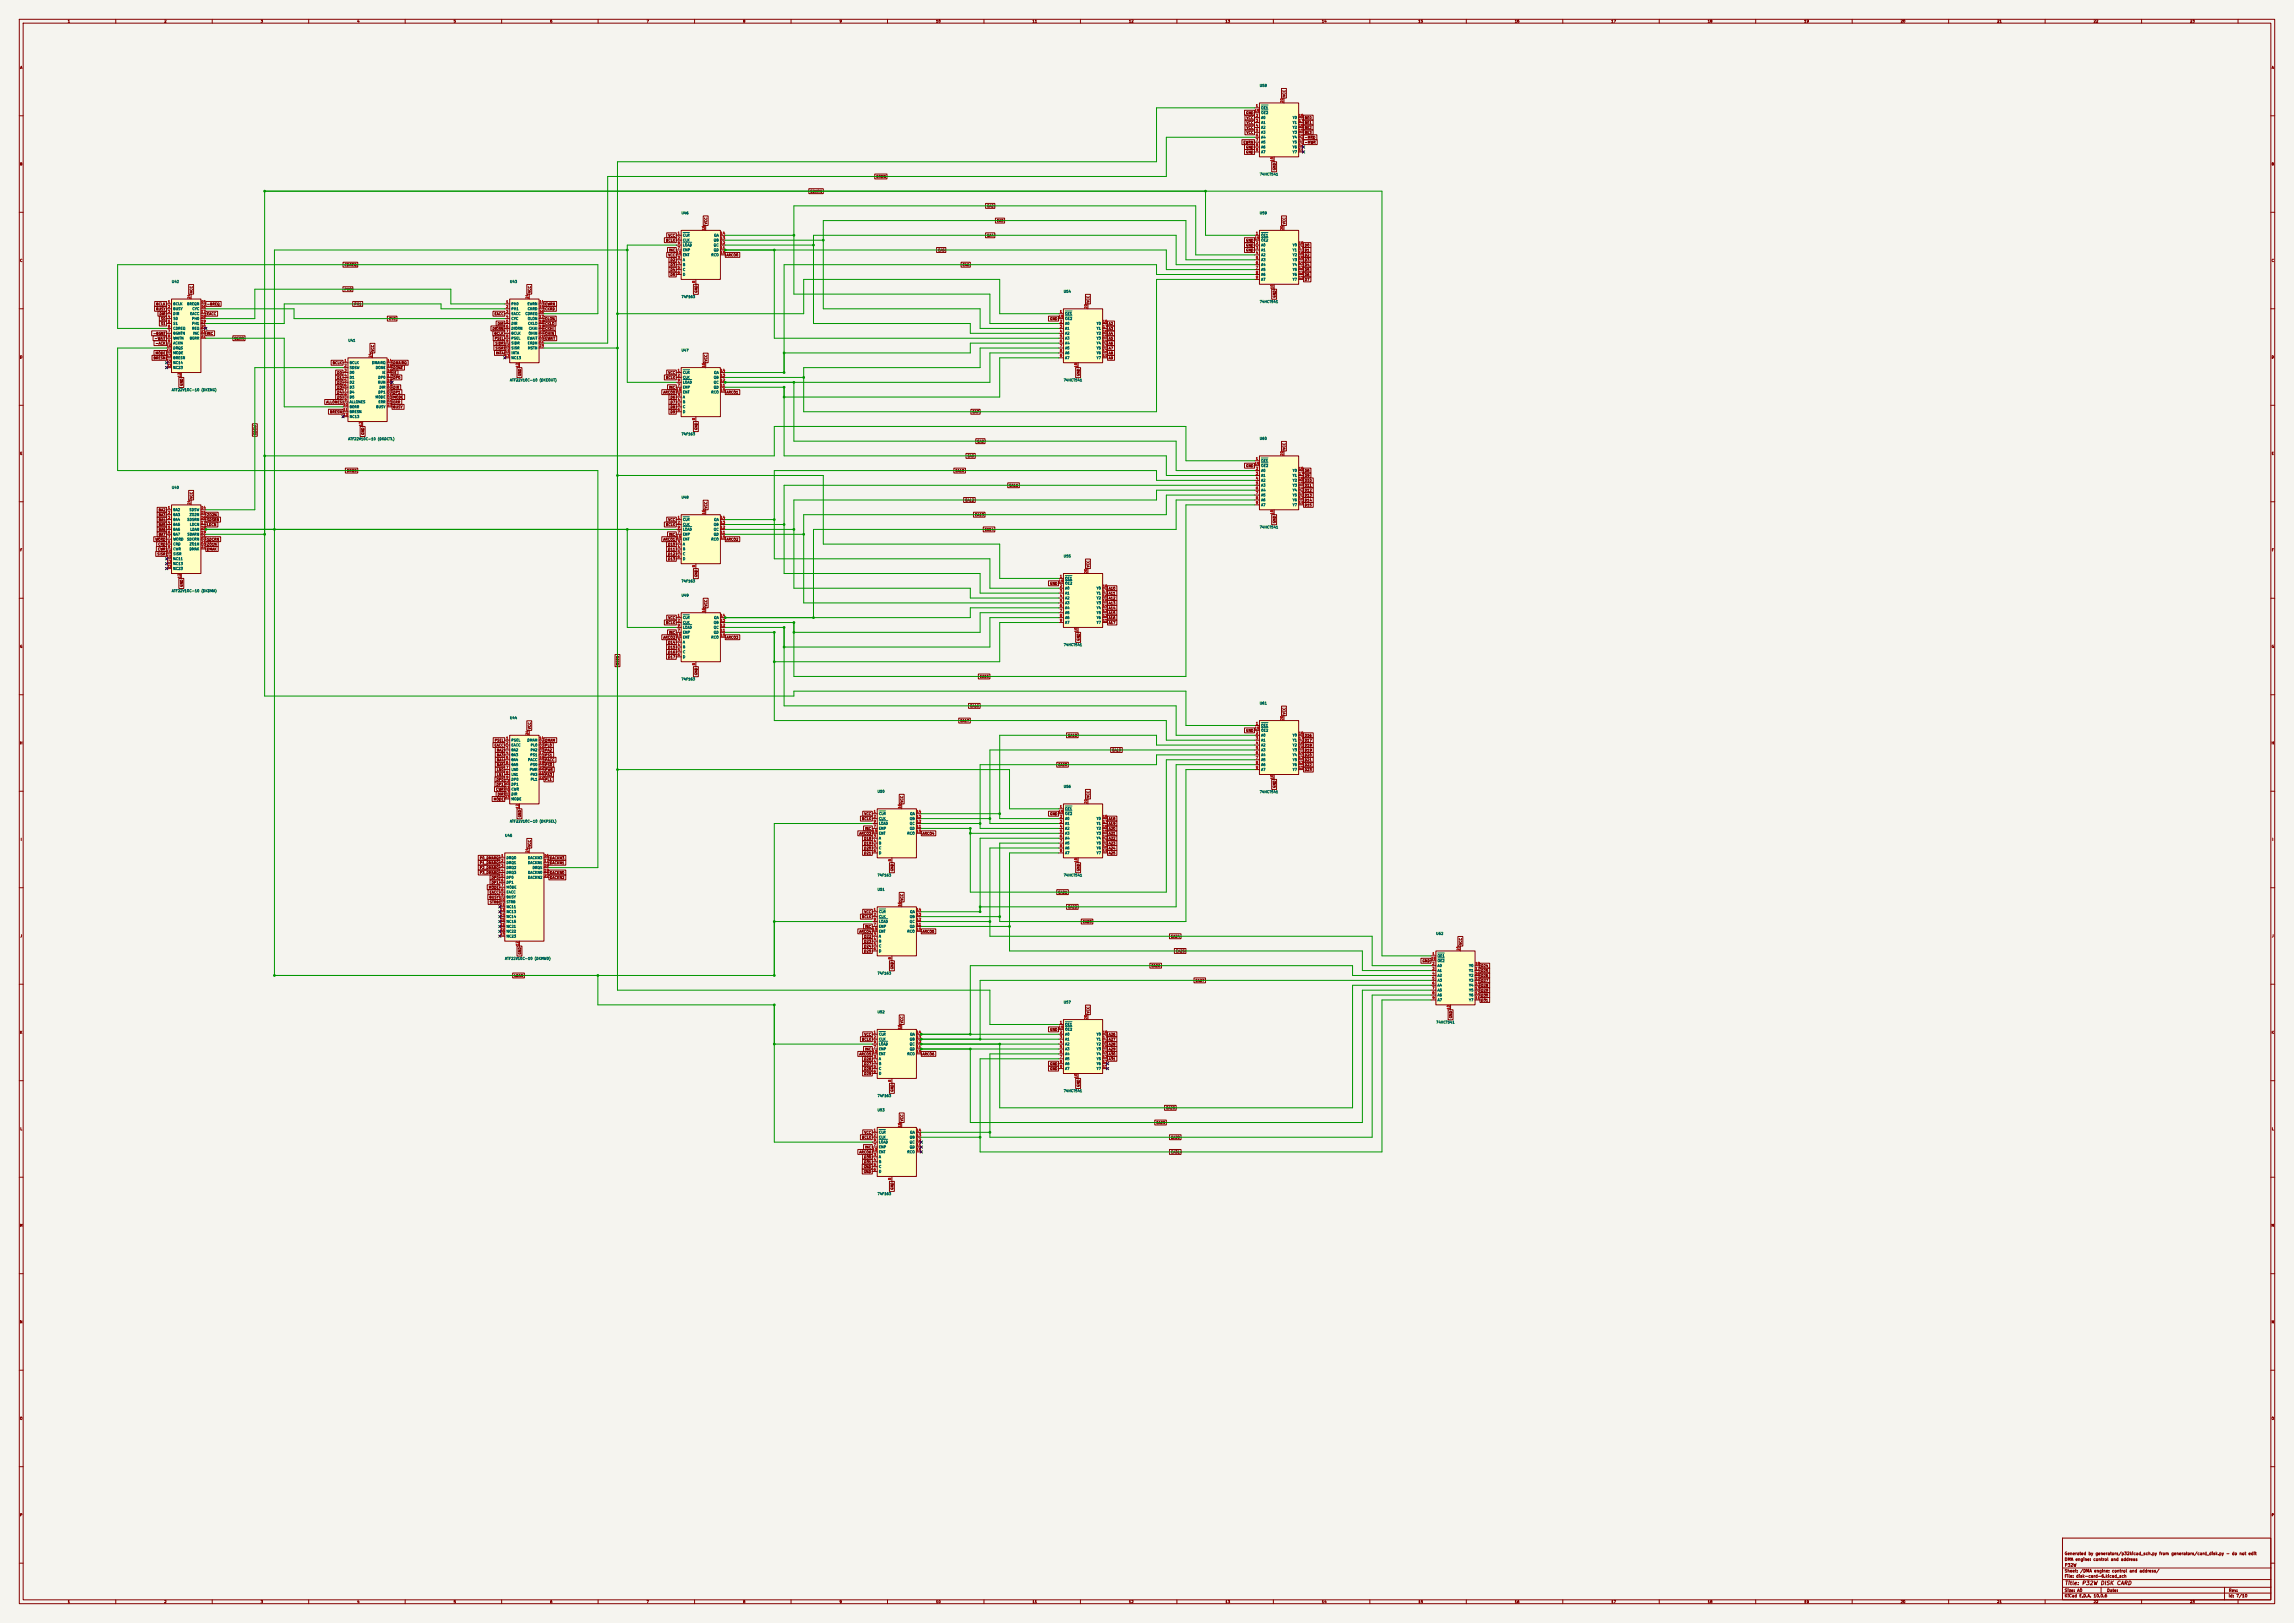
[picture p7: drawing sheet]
<svg xmlns="http://www.w3.org/2000/svg" width="1189mm" height="841mm" viewBox="0 0 1189 841" stroke-linecap="round" stroke-linejoin="round" font-family="sans-serif">
<defs><g id="words">
<text font-size="2" fill="#840000" x="1070" y="822">Title: P32W DISK CARD</text>
<g font-size="1.5" fill="#840000">
<text x="1070" y="809">DMA engine: control and address</text>
<text x="1070" y="806">Generated by generators/p32kicad_sch.py from generators/card_disk.py - do not edit</text>
<text x="1070" y="815">Sheet: /DMA engine: control and address/</text>
<text x="1070" y="812">P32W</text>
<text x="1070" y="818">File: disk-card-6.kicad_sch</text>
<text x="1070" y="825">Size: A0</text>
<text x="1092" y="825">Date:</text>
<text x="1155" y="825">Rev:</text>
<text x="1070" y="828">KiCad E.D.A. 10.0.6</text>
<text x="1155" y="828">Id: 7/10</text>
</g>
<g font-size="1.3" fill="#840000">
<text x="35" y="12">1</text>
<text x="85" y="12">2</text>
<text x="135" y="12">3</text>
<text x="185" y="12">4</text>
<text x="235" y="12">5</text>
<text x="285" y="12">6</text>
<text x="335" y="12">7</text>
<text x="385" y="12">8</text>
<text x="435" y="12">9</text>
<text x="485" y="12">10</text>
<text x="535" y="12">11</text>
<text x="585" y="12">12</text>
<text x="635" y="12">13</text>
<text x="685" y="12">14</text>
<text x="735" y="12">15</text>
<text x="785" y="12">16</text>
<text x="835" y="12">17</text>
<text x="885" y="12">18</text>
<text x="935" y="12">19</text>
<text x="985" y="12">20</text>
<text x="1035" y="12">21</text>
<text x="1085" y="12">22</text>
<text x="1135" y="12">23</text>
<text x="10" y="36">A</text>
<text x="1177" y="36">A</text>
<text x="667" y="50" transform="rotate(-90 667 50)">VCC</text>
<text x="646" y="59">GND</text>
<text x="646" y="65">VCC</text>
<text x="646" y="62">VCC</text>
<text x="676" y="65">BE1</text>
<text x="676" y="62">BE0</text>
<text x="646" y="70">VCC</text>
<text x="646" y="67">VCC</text>
<text x="676" y="70">BE3</text>
<text x="676" y="67">BE2</text>
<text x="644" y="75">EWRN</text>
<text x="646" y="77">GND</text>
<text x="676" y="75">-MWR</text>
<text x="676" y="72">-MRD</text>
<text x="646" y="80">GND</text>
<text x="10" y="86">B</text>
<text x="661" y="88" transform="rotate(-90 661 88)">GND</text>
<text x="1177" y="86">B</text>
<text x="454" y="92">ERDN</text>
<text x="420" y="100">SDARN</text>
<text x="511" y="108">EA2</text>
<text x="367" y="116" transform="rotate(-90 367 116)">VCC</text>
<text x="517" y="115">EA3</text>
<text x="667" y="116" transform="rotate(-90 667 116)">VCC</text>
<text x="345" y="126">BCLK</text>
<text x="346" y="123">VCC</text>
<text x="511" y="123">EA4</text>
<text x="646" y="126">GND</text>
<text x="347" y="131">INC</text>
<text x="486" y="131">EA5</text>
<text x="646" y="131">GND</text>
<text x="646" y="128">GND</text>
<text x="676" y="131">D1</text>
<text x="676" y="128">D0</text>
<text x="10" y="136">C</text>
<text x="346" y="133">VCC</text>
<text x="347" y="136">D2</text>
<text x="376" y="133">ARCO0</text>
<text x="676" y="136">D3</text>
<text x="676" y="133">D2</text>
<text x="1177" y="136">C</text>
<text x="178" y="138">CDREQ</text>
<text x="347" y="143">D5</text>
<text x="347" y="141">D4</text>
<text x="347" y="138">D3</text>
<text x="499" y="138">EA6</text>
<text x="676" y="143">D6</text>
<text x="676" y="141">D5</text>
<text x="676" y="138">D4</text>
<text x="676" y="146">D7</text>
<text x="100" y="152" transform="rotate(-90 100 152)">VCC</text>
<text x="178" y="151">PH0</text>
<text x="275" y="152" transform="rotate(-90 275 152)">VCC</text>
<text x="362" y="152" transform="rotate(-90 362 152)">GND</text>
<text x="661" y="154" transform="rotate(-90 661 154)">GND</text>
<text x="81" y="161">BUSY</text>
<text x="81" y="159">BCLK</text>
<text x="107" y="159">-BREQ</text>
<text x="183" y="159">PH1</text>
<text x="282" y="159">EWRN</text>
<text x="282" y="161">CKRD</text>
<text x="565" y="157" transform="rotate(-90 565 157)">VCC</text>
<text x="83" y="164">DIR</text>
<text x="83" y="166">S0</text>
<text x="107" y="164">EACC</text>
<text x="201" y="166">CYC</text>
<text x="256" y="164">EACC</text>
<text x="282" y="166">OLON</text>
<text x="544" y="166">GND</text>
<text x="79" y="174">-BGNT</text>
<text x="83" y="169">S1</text>
<text x="107" y="174">INC</text>
<text x="255" y="171">DIORN</text>
<text x="256" y="174">BCLK</text>
<text x="258" y="169">DIR</text>
<text x="282" y="174">OHIN</text>
<text x="282" y="169">CKLO</text>
<text x="282" y="171">CKHI</text>
<text x="574" y="174">A4</text>
<text x="574" y="171">A3</text>
<text x="574" y="169">A2</text>
<text x="80" y="176">-WAIT</text>
<text x="80" y="179">-ACK</text>
<text x="121" y="176">BERR</text>
<text x="256" y="176">PSEL</text>
<text x="257" y="179">SIDR</text>
<text x="282" y="176">EWAIT</text>
<text x="574" y="179">A6</text>
<text x="574" y="176">A5</text>
<text x="10" y="186">D</text>
<text x="80" y="184">MODE</text>
<text x="194" y="182" transform="rotate(-90 194 182)">VCC</text>
<text x="257" y="181">SISR</text>
<text x="257" y="184">INTA</text>
<text x="574" y="184">A8</text>
<text x="574" y="181">A7</text>
<text x="1177" y="186">D</text>
<text x="79" y="186">BRESN</text>
<text x="172" y="189">BCLK</text>
<text x="204" y="189">DMAIRQ</text>
<text x="204" y="192">DONE</text>
<text x="367" y="188" transform="rotate(-90 367 188)">VCC</text>
<text x="574" y="186">A9</text>
<text x="175" y="197">D1</text>
<text x="175" y="194">D0</text>
<text x="204" y="194">IE</text>
<text x="204" y="197">DP0</text>
<text x="270" y="195" transform="rotate(-90 270 195)">GND</text>
<text x="345" y="197">BCLK</text>
<text x="346" y="194">VCC</text>
<text x="560" y="195" transform="rotate(-90 560 195)">GND</text>
<text x="95" y="200" transform="rotate(-90 95 200)">GND</text>
<text x="175" y="199">D2</text>
<text x="175" y="202">D3</text>
<text x="204" y="202">DIR</text>
<text x="347" y="202">INC</text>
<text x="169" y="209">ALLONES</text>
<text x="175" y="204">D4</text>
<text x="175" y="207">D5</text>
<text x="204" y="204">DP1</text>
<text x="204" y="207">MODE</text>
<text x="204" y="209">ERR</text>
<text x="344" y="204">ARCO0</text>
<text x="347" y="209">D7</text>
<text x="347" y="207">D6</text>
<text x="376" y="204">ARCO1</text>
<text x="171" y="214">BRESN</text>
<text x="204" y="212">BUSY</text>
<text x="347" y="212">D8</text>
<text x="347" y="214">D9</text>
<text x="504" y="214">EA7</text>
<text x="133" y="226" transform="rotate(-90 133 226)">SDSW</text>
<text x="189" y="226" transform="rotate(-90 189 226)">GND</text>
<text x="362" y="223" transform="rotate(-90 362 223)">GND</text>
<text x="506" y="230">EA8</text>
<text x="667" y="233" transform="rotate(-90 667 233)">VCC</text>
<text x="10" y="236">E</text>
<text x="501" y="237">EA9</text>
<text x="1177" y="236">E</text>
<text x="180" y="245">DRQS</text>
<text x="495" y="245">EA10</text>
<text x="646" y="242">GND</text>
<text x="676" y="245">D8</text>
<text x="676" y="250">D10</text>
<text x="676" y="247">D9</text>
<text x="523" y="253">EA11</text>
<text x="676" y="253">D11</text>
<text x="676" y="255">D12</text>
<text x="676" y="258">D13</text>
<text x="100" y="259" transform="rotate(-90 100 259)">VCC</text>
<text x="367" y="264" transform="rotate(-90 367 264)">VCC</text>
<text x="500" y="260">EA12</text>
<text x="676" y="263">D15</text>
<text x="676" y="260">D14</text>
<text x="82" y="265">BA2</text>
<text x="82" y="268">BA3</text>
<text x="107" y="268">ZO2N</text>
<text x="505" y="268">EA13</text>
<text x="82" y="270">BA4</text>
<text x="82" y="273">BA5</text>
<text x="82" y="275">BA6</text>
<text x="107" y="273">LDCN</text>
<text x="107" y="270">SDSRN</text>
<text x="345" y="273">BCLK</text>
<text x="346" y="270">VCC</text>
<text x="510" y="275">EA14</text>
<text x="661" y="271" transform="rotate(-90 661 271)">GND</text>
<text x="80" y="280">WORD</text>
<text x="82" y="278">BA7</text>
<text x="107" y="280">SDCRN</text>
<text x="344" y="280">ARCO1</text>
<text x="347" y="278">INC</text>
<text x="376" y="280">ARCO2</text>
<text x="10" y="286">F</text>
<text x="82" y="286">CWR</text>
<text x="82" y="283">CRD</text>
<text x="107" y="286">DMAK</text>
<text x="107" y="283">ZO1N</text>
<text x="346" y="283">D10</text>
<text x="346" y="286">D11</text>
<text x="1177" y="286">F</text>
<text x="81" y="288">SISR</text>
<text x="346" y="288">D12</text>
<text x="346" y="291">D13</text>
<text x="362" y="299" transform="rotate(-90 362 299)">GND</text>
<text x="565" y="294" transform="rotate(-90 565 294)">VCC</text>
<text x="95" y="304" transform="rotate(-90 95 304)">GND</text>
<text x="544" y="303">GND</text>
<text x="574" y="306">A10</text>
<text x="574" y="311">A12</text>
<text x="574" y="308">A11</text>
<text x="367" y="315" transform="rotate(-90 367 315)">VCC</text>
<text x="574" y="316">A14</text>
<text x="574" y="313">A13</text>
<text x="345" y="324">BCLK</text>
<text x="346" y="321">VCC</text>
<text x="574" y="321">A16</text>
<text x="574" y="319">A15</text>
<text x="574" y="324">A17</text>
<text x="347" y="329">INC</text>
<text x="10" y="336">G</text>
<text x="344" y="331">ARCO2</text>
<text x="346" y="334">D14</text>
<text x="376" y="331">ARCO3</text>
<text x="560" y="332" transform="rotate(-90 560 332)">GND</text>
<text x="1177" y="336">G</text>
<text x="346" y="339">D16</text>
<text x="346" y="341">D17</text>
<text x="346" y="336">D15</text>
<text x="321" y="345" transform="rotate(-90 321 345)">MSTN</text>
<text x="362" y="350" transform="rotate(-90 362 350)">GND</text>
<text x="508" y="352">EA15</text>
<text x="503" y="367">EA16</text>
<text x="667" y="370" transform="rotate(-90 667 370)">VCC</text>
<text x="498" y="374">EA17</text>
<text x="275" y="378" transform="rotate(-90 275 378)">VCC</text>
<text x="553" y="382">EA18</text>
<text x="646" y="380">GND</text>
<text x="676" y="382">D16</text>
<text x="10" y="386">H</text>
<text x="256" y="387">EACC</text>
<text x="256" y="385">PSEL</text>
<text x="257" y="390">BA2</text>
<text x="282" y="385">DMAM</text>
<text x="282" y="387">PL0</text>
<text x="282" y="390">PA2</text>
<text x="576" y="390">EA19</text>
<text x="676" y="390">D19</text>
<text x="676" y="387">D18</text>
<text x="676" y="385">D17</text>
<text x="1177" y="386">H</text>
<text x="257" y="392">BA3</text>
<text x="257" y="395">BA4</text>
<text x="282" y="392">PS1</text>
<text x="282" y="395">PACC</text>
<text x="676" y="392">D20</text>
<text x="676" y="395">D21</text>
<text x="257" y="397">BA5</text>
<text x="257" y="400">LN0</text>
<text x="282" y="397">PS0</text>
<text x="282" y="400">PWR</text>
<text x="548" y="397">EA20</text>
<text x="676" y="397">D22</text>
<text x="676" y="400">D23</text>
<text x="257" y="405">DP0</text>
<text x="257" y="407">DP1</text>
<text x="257" y="402">LN1</text>
<text x="282" y="402">PA3</text>
<text x="282" y="405">PL1</text>
<text x="257" y="410">CWR</text>
<text x="258" y="413">DIR</text>
<text x="565" y="414" transform="rotate(-90 565 414)">VCC</text>
<text x="661" y="408" transform="rotate(-90 661 408)">GND</text>
<text x="256" y="415">MODE</text>
<text x="468" y="416" transform="rotate(-90 468 416)">VCC</text>
<text x="270" y="424" transform="rotate(-90 270 424)">GND</text>
<text x="447" y="425">BCLK</text>
<text x="448" y="423">VCC</text>
<text x="544" y="423">GND</text>
<text x="574" y="425">A18</text>
<text x="448" y="430">INC</text>
<text x="574" y="428">A19</text>
<text x="574" y="430">A20</text>
<text x="11" y="436">I</text>
<text x="445" y="433">ARCO3</text>
<text x="448" y="435">D18</text>
<text x="448" y="438">D19</text>
<text x="478" y="433">ARCO4</text>
<text x="574" y="433">A21</text>
<text x="574" y="435">A22</text>
<text x="574" y="438">A23</text>
<text x="1178" y="436">I</text>
<text x="275" y="439" transform="rotate(-90 275 439)">VCC</text>
<text x="448" y="440">D20</text>
<text x="448" y="443">D21</text>
<text x="574" y="443">A25</text>
<text x="574" y="440">A24</text>
<text x="249" y="446">P0_DMARQ</text>
<text x="249" y="448">P1_DMARQ</text>
<text x="285" y="446">DACKN3</text>
<text x="285" y="448">DACKN1</text>
<text x="249" y="451">P2_DMARQ</text>
<text x="249" y="453">P3_DMARQ</text>
<text x="255" y="456">DP0</text>
<text x="285" y="453">DACKN0</text>
<text x="285" y="456">DACKN2</text>
<text x="463" y="452" transform="rotate(-90 463 452)">GND</text>
<text x="560" y="452" transform="rotate(-90 560 452)">GND</text>
<text x="253" y="461">MODE</text>
<text x="255" y="458">DP1</text>
<text x="253" y="466">BUSY</text>
<text x="254" y="463">EACC</text>
<text x="468" y="467" transform="rotate(-90 468 467)">VCC</text>
<text x="548" y="463">EA21</text>
<text x="254" y="468">STRB</text>
<text x="448" y="473">VCC</text>
<text x="553" y="471">EA22</text>
<text x="447" y="476">BCLK</text>
<text x="561" y="479">EA23</text>
<text x="10" y="486">J</text>
<text x="445" y="484">ARCO4</text>
<text x="448" y="481">INC</text>
<text x="478" y="484">ARCO5</text>
<text x="1177" y="486">J</text>
<text x="448" y="491">D24</text>
<text x="448" y="486">D22</text>
<text x="448" y="489">D23</text>
<text x="607" y="486">EA24</text>
<text x="758" y="490" transform="rotate(-90 758 490)">VCC</text>
<text x="270" y="495" transform="rotate(-90 270 495)">GND</text>
<text x="448" y="494">D25</text>
<text x="609" y="494">EA25</text>
<text x="463" y="502" transform="rotate(-90 463 502)">GND</text>
<text x="597" y="501">EA26</text>
<text x="737" y="499">GND</text>
<text x="768" y="504">D25</text>
<text x="768" y="501">D24</text>
<text x="266" y="507">LDAN</text>
<text x="619" y="509">EA27</text>
<text x="768" y="509">D27</text>
<text x="768" y="507">D26</text>
<text x="768" y="514">D29</text>
<text x="768" y="512">D28</text>
<text x="768" y="517">D30</text>
<text x="768" y="519">D31</text>
<text x="565" y="525" transform="rotate(-90 565 525)">VCC</text>
<text x="753" y="528" transform="rotate(-90 753 528)">GND</text>
<text x="468" y="530" transform="rotate(-90 468 530)">VCC</text>
<text x="10" y="536">K</text>
<text x="447" y="540">BCLK</text>
<text x="448" y="537">VCC</text>
<text x="544" y="534">GND</text>
<text x="574" y="540">A27</text>
<text x="574" y="537">A26</text>
<text x="1177" y="536">K</text>
<text x="448" y="545">INC</text>
<text x="574" y="545">A29</text>
<text x="574" y="542">A28</text>
<text x="445" y="547">ARCO5</text>
<text x="448" y="550">D26</text>
<text x="478" y="547">ARCO6</text>
<text x="574" y="547">A30</text>
<text x="574" y="550">A31</text>
<text x="448" y="555">D28</text>
<text x="448" y="557">D29</text>
<text x="448" y="552">D27</text>
<text x="544" y="552">GND</text>
<text x="544" y="555">GND</text>
<text x="560" y="563" transform="rotate(-90 560 563)">GND</text>
<text x="463" y="566" transform="rotate(-90 463 566)">GND</text>
<text x="604" y="575">EA28</text>
<text x="468" y="581" transform="rotate(-90 468 581)">VCC</text>
<text x="10" y="586">L</text>
<text x="448" y="588">VCC</text>
<text x="599" y="583">EA29</text>
<text x="1177" y="586">L</text>
<text x="447" y="590">BCLK</text>
<text x="607" y="590">EA30</text>
<text x="445" y="598">ARCO6</text>
<text x="448" y="595">INC</text>
<text x="607" y="598">EA31</text>
<text x="448" y="606">GND</text>
<text x="448" y="600">D30</text>
<text x="448" y="603">D31</text>
<text x="448" y="608">GND</text>
<text x="463" y="617" transform="rotate(-90 463 617)">GND</text>
<text x="10" y="636">M</text>
<text x="1177" y="636">M</text>
<text x="10" y="686">N</text>
<text x="1177" y="686">N</text>
<text x="10" y="736">O</text>
<text x="1177" y="736">O</text>
<text x="10" y="786">P</text>
<text x="1177" y="786">P</text>
<text x="35" y="831">1</text>
<text x="85" y="831">2</text>
<text x="135" y="831">3</text>
<text x="185" y="831">4</text>
<text x="235" y="831">5</text>
<text x="285" y="831">6</text>
<text x="335" y="831">7</text>
<text x="385" y="831">8</text>
<text x="435" y="831">9</text>
<text x="485" y="831">10</text>
<text x="535" y="831">11</text>
<text x="585" y="831">12</text>
<text x="635" y="831">13</text>
<text x="685" y="831">14</text>
<text x="735" y="831">15</text>
<text x="785" y="831">16</text>
<text x="835" y="831">17</text>
<text x="885" y="831">18</text>
<text x="935" y="831">19</text>
<text x="985" y="831">20</text>
<text x="1035" y="831">21</text>
<text x="1085" y="831">22</text>
<text x="1135" y="831">23</text>
</g>
<g font-size="1.3" fill="#006464">
<text x="653" y="45">U58</text>
<text x="654" y="57">OE1</text>
<text x="654" y="59">OE2</text>
<text x="654" y="62">A0</text>
<text x="654" y="64">A1</text>
<text x="670" y="64">Y1</text>
<text x="670" y="62">Y0</text>
<text x="654" y="67">A2</text>
<text x="654" y="70">A3</text>
<text x="670" y="70">Y3</text>
<text x="670" y="67">Y2</text>
<text x="654" y="72">A4</text>
<text x="654" y="75">A5</text>
<text x="654" y="77">A6</text>
<text x="670" y="77">Y6</text>
<text x="670" y="75">Y5</text>
<text x="670" y="72">Y4</text>
<text x="654" y="80">A7</text>
<text x="670" y="80">Y7</text>
<text x="653" y="91">74HCT541</text>
<text x="353" y="111">U46</text>
<text x="653" y="111">U59</text>
<text x="354" y="123">CLR</text>
<text x="354" y="125">CLK</text>
<text x="370" y="125">QB</text>
<text x="370" y="123">QA</text>
<text x="654" y="123">OE1</text>
<text x="654" y="125">OE2</text>
<text x="354" y="131">ENP</text>
<text x="354" y="128">LOAD</text>
<text x="370" y="131">QD</text>
<text x="370" y="128">QC</text>
<text x="654" y="128">A0</text>
<text x="654" y="131">A1</text>
<text x="670" y="131">Y1</text>
<text x="670" y="128">Y0</text>
<text x="354" y="136">A</text>
<text x="354" y="133">ENT</text>
<text x="369" y="133">RCO</text>
<text x="654" y="133">A2</text>
<text x="654" y="136">A3</text>
<text x="670" y="136">Y3</text>
<text x="670" y="133">Y2</text>
<text x="354" y="138">B</text>
<text x="354" y="141">C</text>
<text x="354" y="143">D</text>
<text x="654" y="138">A4</text>
<text x="654" y="141">A5</text>
<text x="654" y="143">A6</text>
<text x="670" y="143">Y6</text>
<text x="670" y="141">Y5</text>
<text x="670" y="138">Y4</text>
<text x="89" y="147">U42</text>
<text x="264" y="147">U43</text>
<text x="654" y="146">A7</text>
<text x="670" y="146">Y7</text>
<text x="353" y="155">74F163</text>
<text x="551" y="152">U54</text>
<text x="90" y="158">BCLK</text>
<text x="90" y="161">BUSY</text>
<text x="97" y="158">BREQN</text>
<text x="100" y="161">CYC</text>
<text x="265" y="158">PH0</text>
<text x="265" y="161">PH1</text>
<text x="273" y="158">EWRN</text>
<text x="273" y="161">CKRD</text>
<text x="653" y="157">74HCT541</text>
<text x="90" y="164">DIR</text>
<text x="90" y="166">S0</text>
<text x="98" y="164">EACC</text>
<text x="99" y="166">PH0</text>
<text x="265" y="164">EACC</text>
<text x="265" y="166">CYC</text>
<text x="272" y="164">CDREQ</text>
<text x="273" y="166">OLON</text>
<text x="552" y="164">OE1</text>
<text x="552" y="166">OE2</text>
<text x="90" y="169">S1</text>
<text x="90" y="171">CDREQ</text>
<text x="90" y="174">BGNTN</text>
<text x="99" y="169">PH1</text>
<text x="99" y="171">REQ</text>
<text x="100" y="174">INC</text>
<text x="265" y="169">DIR</text>
<text x="265" y="171">DIORN</text>
<text x="265" y="174">BCLK</text>
<text x="274" y="169">CKLO</text>
<text x="274" y="174">OHIN</text>
<text x="274" y="171">CKHI</text>
<text x="552" y="169">A0</text>
<text x="552" y="171">A1</text>
<text x="552" y="174">A2</text>
<text x="568" y="174">Y2</text>
<text x="568" y="171">Y1</text>
<text x="568" y="169">Y0</text>
<text x="90" y="176">WAITN</text>
<text x="90" y="179">ACKN</text>
<text x="98" y="176">BERR</text>
<text x="180" y="177">U41</text>
<text x="265" y="176">PSEL</text>
<text x="265" y="179">SIDR</text>
<text x="273" y="176">EWAIT</text>
<text x="273" y="179">ERDN</text>
<text x="552" y="176">A3</text>
<text x="552" y="179">A4</text>
<text x="568" y="179">Y4</text>
<text x="568" y="176">Y3</text>
<text x="90" y="181">DRQS</text>
<text x="90" y="184">MODE</text>
<text x="265" y="181">SISR</text>
<text x="265" y="184">INTA</text>
<text x="273" y="181">MSTN</text>
<text x="353" y="182">U47</text>
<text x="552" y="181">A5</text>
<text x="552" y="184">A6</text>
<text x="568" y="184">Y6</text>
<text x="568" y="181">Y5</text>
<text x="90" y="186">BRESN</text>
<text x="90" y="189">NC14</text>
<text x="90" y="191">NC23</text>
<text x="181" y="189">BCLK</text>
<text x="181" y="191">SDSW</text>
<text x="193" y="189">DMAIRQ</text>
<text x="195" y="191">DONE</text>
<text x="265" y="186">NC13</text>
<text x="552" y="186">A7</text>
<text x="568" y="186">Y7</text>
<text x="181" y="194">D0</text>
<text x="181" y="197">D1</text>
<text x="196" y="197">DP0</text>
<text x="198" y="194">IE</text>
<text x="264" y="198">ATF22V10C-10 (DKEOUT)</text>
<text x="354" y="194">CLR</text>
<text x="354" y="197">CLK</text>
<text x="370" y="197">QB</text>
<text x="370" y="194">QA</text>
<text x="551" y="198">74HCT541</text>
<text x="89" y="203">ATF22V10C-10 (DKENG)</text>
<text x="181" y="199">D2</text>
<text x="181" y="202">D3</text>
<text x="196" y="199">RUN</text>
<text x="197" y="202">DIR</text>
<text x="354" y="202">ENP</text>
<text x="354" y="199">LOAD</text>
<text x="370" y="202">QD</text>
<text x="370" y="199">QC</text>
<text x="181" y="204">D4</text>
<text x="181" y="207">D5</text>
<text x="181" y="209">ALLONES</text>
<text x="194" y="207">MODE</text>
<text x="196" y="204">DP1</text>
<text x="196" y="209">ERR</text>
<text x="354" y="207">A</text>
<text x="354" y="209">B</text>
<text x="354" y="204">ENT</text>
<text x="369" y="204">RCO</text>
<text x="181" y="212">BERR</text>
<text x="181" y="214">BRESN</text>
<text x="195" y="212">BUSY</text>
<text x="354" y="212">C</text>
<text x="354" y="214">D</text>
<text x="181" y="217">NC13</text>
<text x="353" y="226">74F163</text>
<text x="180" y="228">ATF22V10C-10 (DKDCTL)</text>
<text x="653" y="228">U60</text>
<text x="654" y="240">OE1</text>
<text x="654" y="245">A0</text>
<text x="654" y="242">OE2</text>
<text x="670" y="245">Y0</text>
<text x="654" y="247">A1</text>
<text x="654" y="250">A2</text>
<text x="670" y="250">Y2</text>
<text x="670" y="247">Y1</text>
<text x="89" y="254">U40</text>
<text x="654" y="252">A3</text>
<text x="654" y="255">A4</text>
<text x="654" y="258">A5</text>
<text x="670" y="258">Y5</text>
<text x="670" y="255">Y4</text>
<text x="670" y="252">Y3</text>
<text x="353" y="259">U48</text>
<text x="654" y="260">A6</text>
<text x="654" y="263">A7</text>
<text x="670" y="263">Y7</text>
<text x="670" y="260">Y6</text>
<text x="90" y="265">BA2</text>
<text x="90" y="268">BA3</text>
<text x="98" y="265">SDSW</text>
<text x="98" y="268">ZO2N</text>
<text x="90" y="270">BA4</text>
<text x="90" y="273">BA5</text>
<text x="90" y="275">BA6</text>
<text x="97" y="270">SDSRN</text>
<text x="98" y="273">LDCN</text>
<text x="98" y="275">LDAN</text>
<text x="354" y="270">CLR</text>
<text x="354" y="273">CLK</text>
<text x="354" y="275">LOAD</text>
<text x="370" y="275">QC</text>
<text x="370" y="273">QB</text>
<text x="370" y="270">QA</text>
<text x="653" y="274">74HCT541</text>
<text x="90" y="278">BA7</text>
<text x="90" y="280">WORD</text>
<text x="97" y="280">SDCRN</text>
<text x="97" y="278">SDARN</text>
<text x="354" y="278">ENP</text>
<text x="354" y="280">ENT</text>
<text x="369" y="280">RCO</text>
<text x="370" y="278">QD</text>
<text x="90" y="283">CRD</text>
<text x="90" y="285">CWR</text>
<text x="90" y="288">SISR</text>
<text x="98" y="283">ZO1N</text>
<text x="98" y="285">DMAK</text>
<text x="354" y="283">A</text>
<text x="354" y="285">B</text>
<text x="354" y="288">C</text>
<text x="90" y="291">NC11</text>
<text x="90" y="293">NC13</text>
<text x="354" y="291">D</text>
<text x="551" y="289">U55</text>
<text x="90" y="296">NC23</text>
<text x="353" y="302">74F163</text>
<text x="552" y="301">OE1</text>
<text x="552" y="306">A0</text>
<text x="552" y="303">OE2</text>
<text x="568" y="306">Y0</text>
<text x="89" y="307">ATF22V10C-10 (DKDMA)</text>
<text x="353" y="309">U49</text>
<text x="552" y="308">A1</text>
<text x="552" y="311">A2</text>
<text x="568" y="311">Y2</text>
<text x="568" y="308">Y1</text>
<text x="552" y="313">A3</text>
<text x="552" y="316">A4</text>
<text x="568" y="316">Y4</text>
<text x="568" y="313">Y3</text>
<text x="354" y="321">CLR</text>
<text x="354" y="324">CLK</text>
<text x="370" y="324">QB</text>
<text x="370" y="321">QA</text>
<text x="552" y="318">A5</text>
<text x="552" y="321">A6</text>
<text x="552" y="324">A7</text>
<text x="568" y="324">Y7</text>
<text x="568" y="321">Y6</text>
<text x="568" y="318">Y5</text>
<text x="354" y="329">ENP</text>
<text x="354" y="326">LOAD</text>
<text x="370" y="329">QD</text>
<text x="370" y="326">QC</text>
<text x="354" y="334">A</text>
<text x="354" y="331">ENT</text>
<text x="369" y="331">RCO</text>
<text x="551" y="335">74HCT541</text>
<text x="354" y="336">B</text>
<text x="354" y="339">C</text>
<text x="354" y="341">D</text>
<text x="353" y="353">74F163</text>
<text x="653" y="365">U61</text>
<text x="264" y="373">U44</text>
<text x="654" y="377">OE1</text>
<text x="654" y="382">A0</text>
<text x="654" y="379">OE2</text>
<text x="670" y="382">Y0</text>
<text x="265" y="385">PSEL</text>
<text x="265" y="387">EACC</text>
<text x="265" y="390">BA2</text>
<text x="273" y="385">DMAM</text>
<text x="275" y="390">PA2</text>
<text x="275" y="387">PL0</text>
<text x="654" y="385">A1</text>
<text x="654" y="387">A2</text>
<text x="654" y="390">A3</text>
<text x="670" y="390">Y3</text>
<text x="670" y="387">Y2</text>
<text x="670" y="385">Y1</text>
<text x="265" y="392">BA3</text>
<text x="265" y="395">BA4</text>
<text x="274" y="395">PACC</text>
<text x="275" y="392">PS1</text>
<text x="654" y="392">A4</text>
<text x="654" y="395">A5</text>
<text x="670" y="395">Y5</text>
<text x="670" y="392">Y4</text>
<text x="265" y="397">BA5</text>
<text x="265" y="400">LN0</text>
<text x="274" y="400">PWR</text>
<text x="275" y="397">PS0</text>
<text x="654" y="397">A6</text>
<text x="654" y="400">A7</text>
<text x="670" y="400">Y7</text>
<text x="670" y="397">Y6</text>
<text x="265" y="402">LN1</text>
<text x="265" y="405">DP0</text>
<text x="265" y="407">DP1</text>
<text x="275" y="402">PA3</text>
<text x="275" y="405">PL1</text>
<text x="265" y="410">CWR</text>
<text x="265" y="412">DIR</text>
<text x="455" y="411">U50</text>
<text x="551" y="409">U56</text>
<text x="653" y="411">74HCT541</text>
<text x="265" y="415">MODE</text>
<text x="455" y="423">CLR</text>
<text x="455" y="425">CLK</text>
<text x="471" y="425">QB</text>
<text x="472" y="423">QA</text>
<text x="552" y="420">OE1</text>
<text x="552" y="425">A0</text>
<text x="552" y="423">OE2</text>
<text x="568" y="425">Y0</text>
<text x="264" y="427">ATF22V10C-10 (DKPSEL)</text>
<text x="455" y="430">ENP</text>
<text x="455" y="428">LOAD</text>
<text x="471" y="430">QD</text>
<text x="471" y="428">QC</text>
<text x="552" y="428">A1</text>
<text x="552" y="430">A2</text>
<text x="568" y="430">Y2</text>
<text x="568" y="428">Y1</text>
<text x="262" y="434">U45</text>
<text x="455" y="435">A</text>
<text x="455" y="438">B</text>
<text x="455" y="433">ENT</text>
<text x="470" y="433">RCO</text>
<text x="552" y="433">A3</text>
<text x="552" y="435">A4</text>
<text x="552" y="438">A5</text>
<text x="568" y="438">Y5</text>
<text x="568" y="435">Y4</text>
<text x="568" y="433">Y3</text>
<text x="455" y="440">C</text>
<text x="455" y="443">D</text>
<text x="552" y="440">A6</text>
<text x="552" y="443">A7</text>
<text x="568" y="443">Y7</text>
<text x="568" y="440">Y6</text>
<text x="262" y="445">DRQ0</text>
<text x="262" y="448">DRQ1</text>
<text x="274" y="445">DACKN3</text>
<text x="274" y="448">DACKN1</text>
<text x="262" y="451">DRQ2</text>
<text x="262" y="453">DRQ3</text>
<text x="262" y="456">DP0</text>
<text x="274" y="453">DACKN0</text>
<text x="274" y="456">DACKN2</text>
<text x="276" y="451">DRQS</text>
<text x="455" y="454">74F163</text>
<text x="551" y="454">74HCT541</text>
<text x="262" y="458">DP1</text>
<text x="262" y="461">MODE</text>
<text x="455" y="462">U51</text>
<text x="262" y="463">EACC</text>
<text x="262" y="466">BUSY</text>
<text x="262" y="468">STRB</text>
<text x="262" y="471">NC11</text>
<text x="262" y="473">NC13</text>
<text x="455" y="473">CLR</text>
<text x="472" y="473">QA</text>
<text x="262" y="476">NC14</text>
<text x="262" y="478">NC15</text>
<text x="455" y="476">CLK</text>
<text x="455" y="478">LOAD</text>
<text x="471" y="478">QC</text>
<text x="471" y="476">QB</text>
<text x="262" y="481">NC21</text>
<text x="262" y="484">NC22</text>
<text x="455" y="481">ENP</text>
<text x="455" y="484">ENT</text>
<text x="470" y="484">RCO</text>
<text x="471" y="481">QD</text>
<text x="744" y="485">U62</text>
<text x="262" y="486">NC23</text>
<text x="455" y="486">A</text>
<text x="455" y="489">B</text>
<text x="455" y="491">C</text>
<text x="262" y="498">ATF22V10C-10 (DKMWD)</text>
<text x="455" y="494">D</text>
<text x="745" y="496">OE1</text>
<text x="745" y="501">A0</text>
<text x="745" y="504">A1</text>
<text x="745" y="499">OE2</text>
<text x="761" y="504">Y1</text>
<text x="761" y="501">Y0</text>
<text x="455" y="505">74F163</text>
<text x="745" y="506">A2</text>
<text x="745" y="509">A3</text>
<text x="761" y="509">Y3</text>
<text x="761" y="506">Y2</text>
<text x="745" y="512">A4</text>
<text x="745" y="514">A5</text>
<text x="761" y="514">Y5</text>
<text x="761" y="512">Y4</text>
<text x="551" y="520">U57</text>
<text x="745" y="517">A6</text>
<text x="745" y="519">A7</text>
<text x="761" y="519">Y7</text>
<text x="761" y="517">Y6</text>
<text x="455" y="525">U52</text>
<text x="552" y="532">OE1</text>
<text x="744" y="531">74HCT541</text>
<text x="455" y="537">CLR</text>
<text x="455" y="539">CLK</text>
<text x="471" y="539">QB</text>
<text x="472" y="537">QA</text>
<text x="552" y="537">A0</text>
<text x="552" y="539">A1</text>
<text x="552" y="534">OE2</text>
<text x="568" y="539">Y1</text>
<text x="568" y="537">Y0</text>
<text x="455" y="545">ENP</text>
<text x="455" y="542">LOAD</text>
<text x="471" y="545">QD</text>
<text x="471" y="542">QC</text>
<text x="552" y="542">A2</text>
<text x="552" y="545">A3</text>
<text x="568" y="545">Y3</text>
<text x="568" y="542">Y2</text>
<text x="455" y="550">A</text>
<text x="455" y="547">ENT</text>
<text x="470" y="547">RCO</text>
<text x="552" y="547">A4</text>
<text x="552" y="550">A5</text>
<text x="568" y="550">Y5</text>
<text x="568" y="547">Y4</text>
<text x="455" y="552">B</text>
<text x="455" y="555">C</text>
<text x="455" y="557">D</text>
<text x="552" y="552">A6</text>
<text x="552" y="555">A7</text>
<text x="568" y="555">Y7</text>
<text x="568" y="552">Y6</text>
<text x="455" y="569">74F163</text>
<text x="551" y="566">74HCT541</text>
<text x="455" y="576">U53</text>
<text x="455" y="588">CLR</text>
<text x="472" y="588">QA</text>
<text x="455" y="590">CLK</text>
<text x="455" y="593">LOAD</text>
<text x="471" y="593">QC</text>
<text x="471" y="590">QB</text>
<text x="455" y="595">ENP</text>
<text x="455" y="598">ENT</text>
<text x="470" y="598">RCO</text>
<text x="471" y="595">QD</text>
<text x="455" y="600">A</text>
<text x="455" y="603">B</text>
<text x="455" y="605">C</text>
<text x="455" y="608">D</text>
<text x="455" y="620">74F163</text>
</g>
<g font-size="1.3" fill="#a90000">
<text x="665" y="53" transform="rotate(-90 665 53)">20</text>
<text x="650" y="58">19</text>
<text x="651" y="56">1</text>
<text x="651" y="61">2</text>
<text x="651" y="63">3</text>
<text x="651" y="66">4</text>
<text x="673" y="66">16</text>
<text x="673" y="63">17</text>
<text x="673" y="61">18</text>
<text x="651" y="68">5</text>
<text x="651" y="71">6</text>
<text x="673" y="71">14</text>
<text x="673" y="68">15</text>
<text x="651" y="74">7</text>
<text x="651" y="76">8</text>
<text x="673" y="76">12</text>
<text x="673" y="74">13</text>
<text x="651" y="79">9</text>
<text x="660" y="84" transform="rotate(-90 660 84)">10</text>
<text x="673" y="79">11</text>
<text x="366" y="119" transform="rotate(-90 366 119)">16</text>
<text x="665" y="119" transform="rotate(-90 665 119)">20</text>
<text x="351" y="122">1</text>
<text x="351" y="124">2</text>
<text x="373" y="124">13</text>
<text x="373" y="122">14</text>
<text x="650" y="124">19</text>
<text x="651" y="122">1</text>
<text x="350" y="132">10</text>
<text x="351" y="129">7</text>
<text x="351" y="127">9</text>
<text x="373" y="129">11</text>
<text x="373" y="127">12</text>
<text x="373" y="132">15</text>
<text x="651" y="127">2</text>
<text x="651" y="129">3</text>
<text x="651" y="132">4</text>
<text x="673" y="132">16</text>
<text x="673" y="129">17</text>
<text x="673" y="127">18</text>
<text x="351" y="134">3</text>
<text x="351" y="137">4</text>
<text x="651" y="134">5</text>
<text x="651" y="137">6</text>
<text x="673" y="137">14</text>
<text x="673" y="134">15</text>
<text x="351" y="140">5</text>
<text x="351" y="142">6</text>
<text x="651" y="140">7</text>
<text x="651" y="142">8</text>
<text x="673" y="142">12</text>
<text x="673" y="140">13</text>
<text x="361" y="147" transform="rotate(-90 361 147)">8</text>
<text x="651" y="145">9</text>
<text x="660" y="150" transform="rotate(-90 660 150)">10</text>
<text x="673" y="145">11</text>
<text x="99" y="155" transform="rotate(-90 99 155)">24</text>
<text x="274" y="155" transform="rotate(-90 274 155)">24</text>
<text x="87" y="157">1</text>
<text x="87" y="160">2</text>
<text x="104" y="157">15</text>
<text x="104" y="160">16</text>
<text x="262" y="157">1</text>
<text x="262" y="160">2</text>
<text x="279" y="157">14</text>
<text x="279" y="160">15</text>
<text x="564" y="160" transform="rotate(-90 564 160)">20</text>
<text x="87" y="162">3</text>
<text x="87" y="165">4</text>
<text x="87" y="168">5</text>
<text x="104" y="162">17</text>
<text x="104" y="165">18</text>
<text x="104" y="168">19</text>
<text x="262" y="162">3</text>
<text x="262" y="165">4</text>
<text x="262" y="168">5</text>
<text x="279" y="162">16</text>
<text x="279" y="165">17</text>
<text x="279" y="168">18</text>
<text x="549" y="165">19</text>
<text x="549" y="162">1</text>
<text x="549" y="168">2</text>
<text x="571" y="168">18</text>
<text x="87" y="170">6</text>
<text x="87" y="173">7</text>
<text x="104" y="170">20</text>
<text x="104" y="173">21</text>
<text x="262" y="170">6</text>
<text x="262" y="173">7</text>
<text x="279" y="170">19</text>
<text x="279" y="173">20</text>
<text x="549" y="170">3</text>
<text x="549" y="173">4</text>
<text x="571" y="173">16</text>
<text x="571" y="170">17</text>
<text x="87" y="175">8</text>
<text x="87" y="178">9</text>
<text x="104" y="175">22</text>
<text x="262" y="175">8</text>
<text x="262" y="178">9</text>
<text x="279" y="175">21</text>
<text x="279" y="178">22</text>
<text x="549" y="175">5</text>
<text x="549" y="178">6</text>
<text x="571" y="178">14</text>
<text x="571" y="175">15</text>
<text x="86" y="180">10</text>
<text x="86" y="183">11</text>
<text x="86" y="185">13</text>
<text x="193" y="185" transform="rotate(-90 193 185)">24</text>
<text x="262" y="180">10</text>
<text x="262" y="183">11</text>
<text x="262" y="185">13</text>
<text x="279" y="180">23</text>
<text x="549" y="180">7</text>
<text x="549" y="183">8</text>
<text x="549" y="185">9</text>
<text x="571" y="185">11</text>
<text x="571" y="183">12</text>
<text x="571" y="180">13</text>
<text x="86" y="188">14</text>
<text x="86" y="190">23</text>
<text x="178" y="188">1</text>
<text x="178" y="190">2</text>
<text x="201" y="188">14</text>
<text x="201" y="190">15</text>
<text x="269" y="191" transform="rotate(-90 269 191)">12</text>
<text x="366" y="191" transform="rotate(-90 366 191)">16</text>
<text x="559" y="191" transform="rotate(-90 559 191)">10</text>
<text x="94" y="196" transform="rotate(-90 94 196)">12</text>
<text x="178" y="193">3</text>
<text x="178" y="195">4</text>
<text x="178" y="198">5</text>
<text x="201" y="193">16</text>
<text x="201" y="195">17</text>
<text x="201" y="198">18</text>
<text x="351" y="193">1</text>
<text x="351" y="195">2</text>
<text x="351" y="198">9</text>
<text x="373" y="198">12</text>
<text x="373" y="195">13</text>
<text x="373" y="193">14</text>
<text x="178" y="201">6</text>
<text x="178" y="203">7</text>
<text x="201" y="201">19</text>
<text x="201" y="203">20</text>
<text x="350" y="203">10</text>
<text x="351" y="201">7</text>
<text x="373" y="201">11</text>
<text x="373" y="203">15</text>
<text x="178" y="206">8</text>
<text x="178" y="208">9</text>
<text x="201" y="206">21</text>
<text x="201" y="208">22</text>
<text x="351" y="206">3</text>
<text x="351" y="208">4</text>
<text x="178" y="211">10</text>
<text x="178" y="213">11</text>
<text x="178" y="216">13</text>
<text x="201" y="211">23</text>
<text x="351" y="211">5</text>
<text x="351" y="213">6</text>
<text x="188" y="221" transform="rotate(-90 188 221)">12</text>
<text x="361" y="218" transform="rotate(-90 361 218)">8</text>
<text x="651" y="239">1</text>
<text x="665" y="236" transform="rotate(-90 665 236)">20</text>
<text x="650" y="241">19</text>
<text x="651" y="244">2</text>
<text x="673" y="244">18</text>
<text x="651" y="246">3</text>
<text x="651" y="249">4</text>
<text x="651" y="251">5</text>
<text x="673" y="251">15</text>
<text x="673" y="249">16</text>
<text x="673" y="246">17</text>
<text x="651" y="254">6</text>
<text x="651" y="256">7</text>
<text x="673" y="256">13</text>
<text x="673" y="254">14</text>
<text x="99" y="262" transform="rotate(-90 99 262)">24</text>
<text x="651" y="259">8</text>
<text x="651" y="261">9</text>
<text x="673" y="261">11</text>
<text x="673" y="259">12</text>
<text x="87" y="264">1</text>
<text x="87" y="267">2</text>
<text x="87" y="269">3</text>
<text x="104" y="264">14</text>
<text x="104" y="267">15</text>
<text x="104" y="269">16</text>
<text x="351" y="269">1</text>
<text x="366" y="267" transform="rotate(-90 366 267)">16</text>
<text x="373" y="269">14</text>
<text x="660" y="267" transform="rotate(-90 660 267)">10</text>
<text x="87" y="272">4</text>
<text x="87" y="274">5</text>
<text x="104" y="272">17</text>
<text x="104" y="274">18</text>
<text x="351" y="272">2</text>
<text x="351" y="274">9</text>
<text x="373" y="274">12</text>
<text x="373" y="272">13</text>
<text x="87" y="277">6</text>
<text x="87" y="279">7</text>
<text x="87" y="282">8</text>
<text x="104" y="277">19</text>
<text x="104" y="279">20</text>
<text x="104" y="282">21</text>
<text x="350" y="279">10</text>
<text x="351" y="282">3</text>
<text x="351" y="277">7</text>
<text x="373" y="277">11</text>
<text x="373" y="279">15</text>
<text x="86" y="287">10</text>
<text x="87" y="284">9</text>
<text x="104" y="284">22</text>
<text x="351" y="284">4</text>
<text x="351" y="287">5</text>
<text x="86" y="289">11</text>
<text x="86" y="292">13</text>
<text x="351" y="289">6</text>
<text x="86" y="295">23</text>
<text x="94" y="300" transform="rotate(-90 94 300)">12</text>
<text x="361" y="294" transform="rotate(-90 361 294)">8</text>
<text x="549" y="300">1</text>
<text x="564" y="297" transform="rotate(-90 564 297)">20</text>
<text x="549" y="302">19</text>
<text x="549" y="305">2</text>
<text x="571" y="305">18</text>
<text x="549" y="307">3</text>
<text x="549" y="310">4</text>
<text x="571" y="310">16</text>
<text x="571" y="307">17</text>
<text x="366" y="318" transform="rotate(-90 366 318)">16</text>
<text x="549" y="312">5</text>
<text x="549" y="315">6</text>
<text x="549" y="317">7</text>
<text x="571" y="317">13</text>
<text x="571" y="315">14</text>
<text x="571" y="312">15</text>
<text x="351" y="320">1</text>
<text x="351" y="322">2</text>
<text x="373" y="322">13</text>
<text x="373" y="320">14</text>
<text x="549" y="320">8</text>
<text x="549" y="322">9</text>
<text x="571" y="322">11</text>
<text x="571" y="320">12</text>
<text x="351" y="328">7</text>
<text x="351" y="325">9</text>
<text x="373" y="328">11</text>
<text x="373" y="325">12</text>
<text x="559" y="328" transform="rotate(-90 559 328)">10</text>
<text x="350" y="330">10</text>
<text x="351" y="333">3</text>
<text x="351" y="335">4</text>
<text x="373" y="330">15</text>
<text x="351" y="338">5</text>
<text x="351" y="340">6</text>
<text x="361" y="345" transform="rotate(-90 361 345)">8</text>
<text x="651" y="376">1</text>
<text x="665" y="373" transform="rotate(-90 665 373)">20</text>
<text x="262" y="383">1</text>
<text x="274" y="381" transform="rotate(-90 274 381)">24</text>
<text x="279" y="383">14</text>
<text x="650" y="378">19</text>
<text x="651" y="381">2</text>
<text x="651" y="383">3</text>
<text x="673" y="383">17</text>
<text x="673" y="381">18</text>
<text x="262" y="386">2</text>
<text x="262" y="388">3</text>
<text x="279" y="386">15</text>
<text x="279" y="388">16</text>
<text x="651" y="386">4</text>
<text x="651" y="388">5</text>
<text x="673" y="388">15</text>
<text x="673" y="386">16</text>
<text x="262" y="391">4</text>
<text x="262" y="394">5</text>
<text x="279" y="391">17</text>
<text x="279" y="394">18</text>
<text x="651" y="391">6</text>
<text x="651" y="394">7</text>
<text x="673" y="394">13</text>
<text x="673" y="391">14</text>
<text x="262" y="396">6</text>
<text x="262" y="399">7</text>
<text x="262" y="401">8</text>
<text x="279" y="396">19</text>
<text x="279" y="399">20</text>
<text x="279" y="401">21</text>
<text x="651" y="396">8</text>
<text x="651" y="399">9</text>
<text x="673" y="399">11</text>
<text x="673" y="396">12</text>
<text x="262" y="406">10</text>
<text x="262" y="404">9</text>
<text x="279" y="404">22</text>
<text x="660" y="404" transform="rotate(-90 660 404)">10</text>
<text x="262" y="409">11</text>
<text x="262" y="411">13</text>
<text x="262" y="414">23</text>
<text x="269" y="419" transform="rotate(-90 269 419)">12</text>
<text x="467" y="419" transform="rotate(-90 467 419)">16</text>
<text x="549" y="419">1</text>
<text x="564" y="417" transform="rotate(-90 564 417)">20</text>
<text x="453" y="422">1</text>
<text x="453" y="424">2</text>
<text x="475" y="424">13</text>
<text x="475" y="422">14</text>
<text x="549" y="422">19</text>
<text x="549" y="424">2</text>
<text x="571" y="424">18</text>
<text x="452" y="432">10</text>
<text x="453" y="429">7</text>
<text x="453" y="427">9</text>
<text x="475" y="429">11</text>
<text x="475" y="427">12</text>
<text x="475" y="432">15</text>
<text x="549" y="427">3</text>
<text x="549" y="429">4</text>
<text x="549" y="432">5</text>
<text x="571" y="432">15</text>
<text x="571" y="429">16</text>
<text x="571" y="427">17</text>
<text x="453" y="434">3</text>
<text x="453" y="437">4</text>
<text x="549" y="434">6</text>
<text x="549" y="437">7</text>
<text x="571" y="437">13</text>
<text x="571" y="434">14</text>
<text x="274" y="442" transform="rotate(-90 274 442)">24</text>
<text x="453" y="439">5</text>
<text x="453" y="442">6</text>
<text x="549" y="439">8</text>
<text x="549" y="442">9</text>
<text x="571" y="442">11</text>
<text x="571" y="439">12</text>
<text x="260" y="444">1</text>
<text x="260" y="447">2</text>
<text x="260" y="449">3</text>
<text x="282" y="444">16</text>
<text x="282" y="447">17</text>
<text x="282" y="449">18</text>
<text x="462" y="447" transform="rotate(-90 462 447)">8</text>
<text x="559" y="447" transform="rotate(-90 559 447)">10</text>
<text x="260" y="452">4</text>
<text x="260" y="455">5</text>
<text x="282" y="452">19</text>
<text x="282" y="455">20</text>
<text x="260" y="457">6</text>
<text x="260" y="460">7</text>
<text x="259" y="467">10</text>
<text x="260" y="462">8</text>
<text x="260" y="465">9</text>
<text x="259" y="470">11</text>
<text x="259" y="472">13</text>
<text x="453" y="472">1</text>
<text x="467" y="470" transform="rotate(-90 467 470)">16</text>
<text x="475" y="472">14</text>
<text x="259" y="475">14</text>
<text x="259" y="477">15</text>
<text x="259" y="480">21</text>
<text x="453" y="475">2</text>
<text x="453" y="480">7</text>
<text x="453" y="477">9</text>
<text x="475" y="480">11</text>
<text x="475" y="477">12</text>
<text x="475" y="475">13</text>
<text x="259" y="482">22</text>
<text x="259" y="485">23</text>
<text x="452" y="482">10</text>
<text x="453" y="485">3</text>
<text x="475" y="482">15</text>
<text x="269" y="490" transform="rotate(-90 269 490)">12</text>
<text x="453" y="488">4</text>
<text x="453" y="490">5</text>
<text x="453" y="493">6</text>
<text x="462" y="497" transform="rotate(-90 462 497)">8</text>
<text x="742" y="498">19</text>
<text x="742" y="495">1</text>
<text x="757" y="493" transform="rotate(-90 757 493)">20</text>
<text x="742" y="500">2</text>
<text x="742" y="503">3</text>
<text x="764" y="503">17</text>
<text x="764" y="500">18</text>
<text x="742" y="505">4</text>
<text x="742" y="508">5</text>
<text x="764" y="508">15</text>
<text x="764" y="505">16</text>
<text x="742" y="510">6</text>
<text x="742" y="513">7</text>
<text x="742" y="515">8</text>
<text x="764" y="515">12</text>
<text x="764" y="513">13</text>
<text x="764" y="510">14</text>
<text x="742" y="518">9</text>
<text x="764" y="518">11</text>
<text x="752" y="523" transform="rotate(-90 752 523)">10</text>
<text x="467" y="533" transform="rotate(-90 467 533)">16</text>
<text x="549" y="533">19</text>
<text x="549" y="531">1</text>
<text x="564" y="528" transform="rotate(-90 564 528)">20</text>
<text x="453" y="536">1</text>
<text x="453" y="538">2</text>
<text x="475" y="538">13</text>
<text x="475" y="536">14</text>
<text x="549" y="536">2</text>
<text x="549" y="538">3</text>
<text x="571" y="538">17</text>
<text x="571" y="536">18</text>
<text x="452" y="546">10</text>
<text x="453" y="543">7</text>
<text x="453" y="541">9</text>
<text x="475" y="543">11</text>
<text x="475" y="541">12</text>
<text x="475" y="546">15</text>
<text x="549" y="541">4</text>
<text x="549" y="543">5</text>
<text x="549" y="546">6</text>
<text x="571" y="546">14</text>
<text x="571" y="543">15</text>
<text x="571" y="541">16</text>
<text x="453" y="549">3</text>
<text x="453" y="551">4</text>
<text x="549" y="549">7</text>
<text x="549" y="551">8</text>
<text x="571" y="551">12</text>
<text x="571" y="549">13</text>
<text x="453" y="554">5</text>
<text x="453" y="556">6</text>
<text x="549" y="554">9</text>
<text x="571" y="554">11</text>
<text x="462" y="561" transform="rotate(-90 462 561)">8</text>
<text x="559" y="559" transform="rotate(-90 559 559)">10</text>
<text x="453" y="587">1</text>
<text x="467" y="584" transform="rotate(-90 467 584)">16</text>
<text x="475" y="587">14</text>
<text x="453" y="589">2</text>
<text x="453" y="592">9</text>
<text x="475" y="592">12</text>
<text x="475" y="589">13</text>
<text x="452" y="597">10</text>
<text x="453" y="599">3</text>
<text x="453" y="594">7</text>
<text x="475" y="594">11</text>
<text x="475" y="597">15</text>
<text x="453" y="602">4</text>
<text x="453" y="604">5</text>
<text x="453" y="607">6</text>
<text x="462" y="612" transform="rotate(-90 462 612)">8</text>
</g>
</g></defs>
<path d="M0 0h1189v841h-1189z" fill="#f5f4ef" stroke="#f5f4ef" stroke-width=".52"/>
<g fill="none" stroke="#840000" stroke-width=".52">
<path d="M10 10h1169v821h-1169zM12 12h1165v817h-1165zM60 10v2M110 10v2M160 10v2M210 10v2M260 10v2M310 10v2M360 10v2M410 10v2M460 10v2M510 10v2"/>
<path d="M560 10v2M610 10v2M660 10v2M710 10v2M760 10v2M810 10v2M860 10v2M910 10v2M960 10v2M1010 10v2M1060 10v2M1110 10v2"/>
<path d="M1160 10v2M10 60h2M1177 60h2M10 110h2M1177 110h2M10 160h2M1177 160h2M10 210h2M1177 210h2M10 260h2M1177 260h2M10 310h2"/>
<path d="M1177 310h2M10 360h2M1177 360h2M10 410h2M1177 410h2M10 460h2M1177 460h2M10 510h2M1177 510h2M10 560h2M1177 560h2M10 610h2"/>
<path d="M1177 610h2M10 660h2M1177 660h2M10 710h2M1177 710h2M10 760h2M1177 760h2M1069 797h108v32h-108zM10 810h2M1069 818h108M1069 812h108M1177 810h2"/>
<path d="M60 829v2M110 829v2M160 829v2M210 829v2M260 829v2M310 829v2M360 829v2M410 829v2M460 829v2M510 829v2M560 829v2M610 829v2"/>
<path d="M660 829v2M710 829v2M760 829v2M810 829v2M860 829v2M910 829v2M960 829v2M1010 829v2M1060 829v2M1069 825h108M1069 822h108M1089 822v3"/>
<path d="M1110 829v2M1153 822v7M1160 829v2"/>
</g>
<path d="M353 119h20v26h-20z" fill="#ffffc2"/>
<g fill="none" stroke="#840000" stroke-width=".52">
<path d="M353 119h20v26h-20zM366 117v2M351 122h2M351 124h2M351 135h2M351 137h2M351 140h2M351 130h2M351 127h2M351 132h2M373 122h3M373 124h3"/>
<path d="M373 130h3M373 127h3M373 132h3M351 142h2M361 145v2"/>
</g>
<path d="M354 120h3M354 126h5" fill="none" stroke="#006464" stroke-width=".52"/>
<path d="M653 373h20v28h-20z" fill="#ffffc2"/>
<g fill="none" stroke="#840000" stroke-width=".52">
<path d="M650 376h3M650 378h3M653 373h20v28h-20zM665 371v2M650 381h3M650 384h3M650 386h3M650 389h3M650 391h3M650 394h3M650 396h3M650 399h3"/>
<path d="M673 381h3M673 384h3M673 386h3M673 389h3M673 391h3M673 394h3M673 396h3M673 399h3M660 401v3"/>
</g>
<path d="M654 374h3M654 377h3" fill="none" stroke="#006464" stroke-width=".52"/>
<path d="M653 119h20v28h-20z" fill="#ffffc2"/>
<g fill="none" stroke="#840000" stroke-width=".52">
<path d="M653 119h20v28h-20zM665 117v2M650 122h3M650 127h3M650 130h3M650 132h3M650 135h3M650 137h3M650 140h3M650 124h3M673 127h3M673 130h3"/>
<path d="M673 132h3M673 135h3M673 137h3M673 140h3M650 142h3M650 145h3M660 147v3M673 142h3M673 145h3"/>
</g>
<path d="M654 120h3M654 123h3" fill="none" stroke="#006464" stroke-width=".52"/>
<path d="M653 236h20v28h-20z" fill="#ffffc2"/>
<g fill="none" stroke="#840000" stroke-width=".52">
<path d="M650 239h3M653 236h20v28h-20zM665 234v2M650 244h3M650 246h3M650 249h3M650 251h3M650 254h3M650 257h3M650 259h3M650 241h3M673 244h3"/>
<path d="M673 246h3M673 249h3M673 251h3M673 254h3M673 257h3M673 259h3M650 262h3M660 264v3M673 262h3"/>
</g>
<path d="M654 237h3M654 240h3" fill="none" stroke="#006464" stroke-width=".52"/>
<path d="M551 160h20v28h-20z" fill="#ffffc2"/>
<g fill="none" stroke="#840000" stroke-width=".52">
<path d="M564 157v3M549 163h2M549 168h2M549 170h2M549 173h2M549 175h2M549 178h2M549 165h2M551 160h20v28h-20zM571 168h3M571 170h3M571 173h3"/>
<path d="M571 175h3M571 178h3M549 180h2M549 183h2M549 185h2M559 188v2M571 180h3M571 183h3M571 185h3"/>
</g>
<path d="M552 161h4M552 164h4" fill="none" stroke="#006464" stroke-width=".52"/>
<path d="M551 297h20v28h-20z" fill="#ffffc2"/>
<g fill="none" stroke="#840000" stroke-width=".52">
<path d="M549 300h2M551 297h20v28h-20zM564 295v2M549 305h2M549 307h2M549 310h2M549 312h2M549 315h2M549 317h2M549 302h2M571 305h3M571 307h3"/>
<path d="M571 310h3M571 312h3M571 315h3M571 317h3M549 320h2M549 323h2M559 325v3M571 320h3M571 323h3"/>
</g>
<path d="M552 298h4M552 301h4" fill="none" stroke="#006464" stroke-width=".52"/>
<path d="M653 53h20v28h-20z" fill="#ffffc2"/>
<g fill="none" stroke="#840000" stroke-width=".52">
<path d="M650 56h3M650 58h3M653 53h20v28h-20zM665 51v2M650 61h3M650 63h3M650 66h3M650 69h3M650 71h3M650 74h3M650 76h3M650 79h3"/>
<path d="M673 61h3M673 63h3M673 66h3M673 69h3M673 71h3M673 74h3M673 76h3M673 79h3M660 81v3"/>
</g>
<path d="M654 54h3M654 57h3" fill="none" stroke="#006464" stroke-width=".52"/>
<path d="M551 417h20v27h-20z" fill="#ffffc2"/>
<g fill="none" stroke="#840000" stroke-width=".52">
<path d="M549 419h2M551 417h20v27h-20zM564 414v3M549 424h2M549 427h2M549 429h2M549 432h2M549 434h2M549 437h2M549 439h2M549 422h2M571 424h3"/>
<path d="M571 427h3M571 429h3M571 432h3M571 434h3M571 437h3M571 439h3M549 442h2M559 444v3M571 442h3"/>
</g>
<path d="M552 418h4M552 420h4" fill="none" stroke="#006464" stroke-width=".52"/>
<path d="M744 493h21v28h-21z" fill="#ffffc2"/>
<g fill="none" stroke="#840000" stroke-width=".52">
<path d="M742 495h2M742 498h2M744 493h21v28h-21zM757 490v3M742 500h2M742 503h2M742 505h2M742 508h2M742 511h2M742 513h2M742 516h2M742 518h2"/>
<path d="M765 500h2M765 503h2M765 505h2M765 508h2M765 511h2M765 513h2M765 516h2M765 518h2M752 521v2"/>
</g>
<path d="M745 494h4M745 496h4" fill="none" stroke="#006464" stroke-width=".52"/>
<path d="M551 528h20v28h-20z" fill="#ffffc2"/>
<g fill="none" stroke="#840000" stroke-width=".52">
<path d="M549 531h2M549 536h2M549 538h2M549 533h2M551 528h20v28h-20zM564 526v2M571 536h3M571 538h3M549 541h2M549 544h2M549 546h2M549 549h2"/>
<path d="M549 551h2M549 554h2M559 556v3M571 541h3M571 544h3M571 546h3M571 549h3M571 551h3M571 554h3"/>
</g>
<path d="M552 529h4M552 532h4" fill="none" stroke="#006464" stroke-width=".52"/>
<path d="M455 419h20v25h-20z" fill="#ffffc2"/>
<g fill="none" stroke="#840000" stroke-width=".52">
<path d="M455 419h20v25h-20zM467 417v2M452 422h3M452 424h3M452 434h3M452 437h3M452 439h3M452 429h3M452 427h3M452 432h3M475 422h3M475 424h3"/>
<path d="M475 429h3M475 427h3M475 432h3M452 442h3M462 444v3"/>
</g>
<path d="M456 420h3M456 425h4" fill="none" stroke="#006464" stroke-width=".52"/>
<path d="M455 470h20v25h-20z" fill="#ffffc2"/>
<g fill="none" stroke="#840000" stroke-width=".52">
<path d="M452 472h3M452 475h3M452 478h3M455 470h20v25h-20zM467 467v3M475 472h3M475 475h3M475 478h3M452 485h3M452 488h3M452 490h3M452 493h3"/>
<path d="M452 480h3M452 483h3M462 495v3M475 480h3M475 483h3"/>
</g>
<path d="M456 471h3M456 476h4" fill="none" stroke="#006464" stroke-width=".52"/>
<path d="M455 584h20v26h-20z" fill="#ffffc2"/>
<g fill="none" stroke="#840000" stroke-width=".52">
<path d="M452 587h3M452 589h3M452 599h3M452 594h3M452 592h3M452 597h3M455 584h20v26h-20zM467 582v2M475 587h3M475 589h3M475 594h3M475 592h3"/>
<path d="M475 597h3M452 602h3M452 605h3M452 607h3M462 610v2"/>
</g>
<path d="M456 585h3M456 590h4" fill="none" stroke="#006464" stroke-width=".52"/>
<path d="M455 533h20v26h-20z" fill="#ffffc2"/>
<g fill="none" stroke="#840000" stroke-width=".52">
<path d="M452 536h3M452 538h3M455 533h20v26h-20zM467 531v2M475 536h3M475 538h3M452 549h3M452 551h3M452 554h3M452 556h3M452 544h3M452 541h3"/>
<path d="M452 546h3M462 559v2M475 544h3M475 541h3M475 546h3"/>
</g>
<path d="M456 534h3M456 540h4" fill="none" stroke="#006464" stroke-width=".52"/>
<path d="M262 442h20v46h-20z" fill="#ffffc2"/>
<g fill="none" stroke="#840000" stroke-width=".52">
<path d="M274 439v3M259 444h3M259 447h3M259 450h3M259 452h3M259 455h3M259 457h3M259 460h3M262 442h20v46h-20zM282 444h2M282 447h2M282 450h2"/>
<path d="M282 452h2M282 455h2M259 462h3M259 465h3M259 467h3M259 470h3M259 472h3M259 475h3M259 478h3M259 480h3M259 483h3M259 485h3"/>
<path d="M269 488v2"/>
</g>
<path d="M264 381h15v36h-15z" fill="#ffffc2"/>
<g fill="none" stroke="#840000" stroke-width=".52">
<path d="M274 378v3M262 384h2M262 386h2M262 389h2M262 391h2M262 394h2M262 396h2M262 399h2M264 381h15v36h-15zM279 384h3M279 386h3M279 389h3"/>
<path d="M279 391h3M279 394h3M279 396h3M279 399h3M262 401h2M262 404h2M262 406h2M262 409h2M262 411h2M262 414h2M269 417v2M279 401h3"/>
<path d="M279 404h3"/>
</g>
<path d="M180 185h21v33h-21z" fill="#ffffc2"/>
<g fill="none" stroke="#840000" stroke-width=".52">
<path d="M178 188h2M178 190h2M178 193h2M178 196h2M178 198h2M180 185h21v33h-21zM193 183v2M201 188h2M201 190h2M201 193h2M201 196h2M201 198h2"/>
<path d="M178 201h2M178 203h2M178 206h2M178 208h2M178 211h2M178 213h2M178 216h2M188 218v3M201 201h2M201 203h2M201 206h2M201 208h2"/>
<path d="M201 211h2"/>
</g>
<path d="M89 155h15v38h-15z" fill="#ffffc2"/>
<g fill="none" stroke="#840000" stroke-width=".52">
<path d="M86 157h3M89 155h15v38h-15zM99 152v3M104 157h3M86 160h3M86 163h3M86 165h3M86 168h3M86 170h3M86 173h3M86 175h3M86 178h3"/>
<path d="M104 160h3M104 163h3M104 165h3M104 168h3M104 170h3M104 173h3M104 175h3M86 180h3M86 183h3M86 185h3M86 188h3M86 190h3"/>
<path d="M94 193v3"/>
</g>
<path d="M264 155h15v33h-15z" fill="#ffffc2"/>
<g fill="none" stroke="#840000" stroke-width=".52">
<path d="M262 157h2M264 155h15v33h-15zM274 152v3M279 157h3M262 160h2M262 163h2M262 165h2M262 168h2M262 170h2M262 173h2M262 175h2M262 178h2"/>
<path d="M279 160h3M279 163h3M279 165h3M279 168h3M279 170h3M279 173h3M279 175h3M279 178h3M262 180h2M262 183h2M262 185h2M269 188v2"/>
<path d="M279 180h3"/>
</g>
<path d="M89 262h15v35h-15z" fill="#ffffc2"/>
<g fill="none" stroke="#840000" stroke-width=".52">
<path d="M99 259v3M86 264h3M86 267h3M86 269h3M86 272h3M86 274h3M86 277h3M86 279h3M89 262h15v35h-15zM104 264h3M104 267h3M104 269h3"/>
<path d="M104 272h3M104 274h3M104 277h3M104 279h3M86 282h3M86 284h3M86 287h3M86 290h3M86 292h3M86 295h3M94 297v3M104 282h3"/>
<path d="M104 284h3"/>
</g>
<path d="M353 317h20v26h-20z" fill="#ffffc2"/>
<g fill="none" stroke="#840000" stroke-width=".52">
<path d="M353 317h20v26h-20zM366 315v2M351 320h2M351 323h2M351 333h2M351 335h2M351 338h2M351 328h2M351 325h2M351 330h2M373 320h3M373 323h3"/>
<path d="M373 328h3M373 325h3M373 330h3M351 340h2M361 343v2"/>
</g>
<path d="M354 319h3M354 324h5" fill="none" stroke="#006464" stroke-width=".52"/>
<path d="M353 190h20v26h-20z" fill="#ffffc2"/>
<g fill="none" stroke="#840000" stroke-width=".52">
<path d="M351 193h2M351 196h2M351 198h2M353 190h20v26h-20zM366 188v2M373 193h3M373 196h3M373 198h3M351 206h2M351 208h2M351 211h2M351 213h2"/>
<path d="M351 201h2M351 203h2M361 216v2M373 201h3M373 203h3"/>
</g>
<path d="M354 192h3M354 197h5" fill="none" stroke="#006464" stroke-width=".52"/>
<path d="M353 267h20v25h-20z" fill="#ffffc2"/>
<g fill="none" stroke="#840000" stroke-width=".52">
<path d="M645 57h5v3h-5zM645 60h5v2h-5zM664 46h3v5h-3zM676 60h5v2h-5zM644 72h6v3h-6zM645 75h5v2h-5zM645 77h5v3h-5zM645 67h5v3h-5zM645 65h5v2h-5zM645 62h5v3h-5zM676 72h7v3h-7zM676 70h7v2h-7z"/>
<path d="M676 67h5v3h-5zM676 65h5v2h-5zM676 62h5v3h-5zM419 98h8v2h-8zM453 90h7v3h-7zM659 84h3v5h-3zM364 112h3v5h-3zM511 105h5v3h-5zM516 113h5v3h-5zM664 112h3v5h-3zM178 136h7v2h-7zM344 123h7v3h-7z"/>
<path d="M346 131h5v2h-5zM346 121h5v2h-5zM346 128h5v3h-5zM347 133h4v3h-4zM347 138h4v3h-4zM347 136h4v2h-4zM376 131h7v2h-7zM485 128h5v3h-5zM498 136h5v2h-5zM511 121h5v2h-5zM645 128h5v3h-5zM645 126h5v2h-5z"/>
<path d="M645 123h5v3h-5zM676 138h3v3h-3zM676 136h3v2h-3zM676 133h3v3h-3zM676 131h3v2h-3zM676 128h3v3h-3zM676 126h3v2h-3zM80 159h6v2h-6zM80 156h6v3h-6zM98 147h2v5h-2zM107 156h8v3h-8zM178 149h5v2h-5z"/>
<path d="M183 156h5v3h-5zM273 147h3v5h-3zM282 156h6v3h-6zM282 159h6v2h-6zM347 141h4v3h-4zM359 147h3v6h-3zM563 153h2v4h-2zM659 150h3v5h-3zM676 144h3v2h-3zM676 141h3v3h-3zM79 171h7v3h-7zM79 174h7v3h-7z"/>
<path d="M80 177h6v2h-6zM82 161h4v3h-4zM83 164h3v2h-3zM83 166h3v3h-3zM107 171h4v3h-4zM107 161h6v3h-6zM121 174h6v3h-6zM192 178h2v5h-2zM201 164h5v2h-5zM254 169h8v2h-8zM255 171h7v3h-7zM256 161h6v3h-6z"/>
<path d="M256 174h6v3h-6zM256 177h6v2h-6zM256 179h6v3h-6zM257 166h5v3h-5zM282 171h6v3h-6zM282 174h7v3h-7zM282 164h6v2h-6zM282 166h6v3h-6zM282 169h6v2h-6zM543 164h6v2h-6zM574 179h4v3h-4zM574 177h4v2h-4z"/>
<path d="M574 174h4v3h-4zM574 171h4v3h-4zM574 169h4v2h-4zM574 166h4v3h-4zM79 184h7v3h-7zM80 182h6v2h-6zM93 196h2v5h-2zM172 187h6v2h-6zM174 194h4v3h-4zM174 197h4v2h-4zM174 199h4v3h-4zM174 192h4v2h-4z"/>
<path d="M203 187h9v2h-9zM203 189h7v3h-7zM203 192h3v2h-3zM203 194h5v3h-5zM203 199h5v3h-5zM256 182h6v2h-6zM268 190h3v6h-3zM344 194h7v3h-7zM346 192h5v2h-5zM346 199h5v3h-5zM364 183h3v5h-3zM558 190h2v6h-2z"/>
<path d="M574 182h4v2h-4zM574 184h4v3h-4zM131 220h2v6h-2zM168 207h10v3h-10zM170 212h8v3h-8zM174 202h4v2h-4zM174 204h4v3h-4zM203 202h5v2h-5zM203 204h7v3h-7zM203 207h5v3h-5zM203 210h6v2h-6zM343 202h8v2h-8z"/>
<path d="M347 207h4v3h-4zM347 210h4v2h-4zM347 204h4v3h-4zM347 212h4v3h-4zM359 218h3v6h-3zM376 202h7v2h-7zM503 212h5v3h-5zM187 221h2v5h-2zM501 235h4v2h-4zM506 227h5v3h-5zM664 229h3v5h-3zM98 254h2v5h-2z"/>
<path d="M179 243h6v2h-6zM364 259h3v5h-3zM494 243h6v2h-6zM499 258h6v2h-6zM522 250h6v3h-6zM645 240h5v3h-5zM676 250h5v3h-5zM676 248h5v2h-5zM676 253h5v2h-5zM676 255h5v3h-5zM676 258h5v2h-5zM676 245h3v3h-3z"/>
<path d="M676 243h3v2h-3zM80 278h6v3h-6zM81 268h5v3h-5zM81 271h5v2h-5zM81 273h5v3h-5zM81 276h5v2h-5zM81 263h5v2h-5zM81 265h5v3h-5zM107 278h7v3h-7zM107 271h6v2h-6zM107 268h7v3h-7zM107 265h6v3h-6z"/>
<path d="M343 278h8v3h-8zM344 271h7v2h-7zM346 268h5v3h-5zM346 276h5v2h-5zM351 269h2M351 272h2M351 277h2M351 274h2M351 279h2M353 267h20v25h-20zM366 264v3M373 269h3"/>
<path d="M373 272h3M373 277h3M373 274h3M373 279h3M376 278h7v3h-7zM505 265h6v3h-6zM510 273h6v3h-6zM659 267h3v5h-3zM676 260h5v3h-5zM81 286h5v2h-5zM81 283h5v3h-5zM81 281h5v2h-5z"/>
<path d="M93 300h2v5h-2zM107 283h6v3h-6zM107 281h6v2h-6zM345 286h6v2h-6zM345 288h6v3h-6zM345 281h6v2h-6zM345 283h6v3h-6zM351 282h2M351 284h2M351 287h2M351 290h2M359 295h3v5h-3z"/>
<path d="M361 292v3M563 290h2v5h-2zM346 319h5v2h-5zM364 310h3v5h-3zM543 301h6v3h-6zM574 319h5v2h-5zM574 316h5v3h-5zM574 314h5v2h-5zM574 311h5v3h-5zM574 309h5v2h-5zM574 306h5v3h-5zM574 304h5v2h-5z"/>
<path d="M319 339h2v6h-2zM343 329h8v2h-8zM344 321h7v3h-7zM345 337h6v2h-6zM345 339h6v3h-6zM345 331h6v3h-6zM345 334h6v3h-6zM346 326h5v3h-5zM376 329h7v2h-7zM558 328h2v5h-2zM574 321h5v3h-5zM359 345h3v6h-3z"/>
<path d="M507 349h6v3h-6zM273 373h3v5h-3zM497 372h6v3h-6zM502 364h6v3h-6zM553 380h6v2h-6zM645 377h5v3h-5zM664 366h3v5h-3zM676 380h5v2h-5zM256 385h6v2h-6zM256 382h6v3h-6zM257 387h5v3h-5zM257 390h5v2h-5z"/>
<path d="M257 392h5v3h-5zM257 395h5v3h-5zM257 398h5v2h-5zM282 382h7v3h-7zM282 385h5v2h-5zM282 387h5v3h-5zM282 390h5v2h-5zM282 392h6v3h-6zM282 395h5v3h-5zM282 398h5v2h-5zM548 395h6v3h-6zM576 387h6v3h-6z"/>
<path d="M676 395h5v3h-5zM676 387h5v3h-5zM676 385h5v2h-5zM676 398h5v2h-5zM676 382h5v3h-5zM676 390h5v2h-5zM676 392h5v3h-5zM255 413h7v2h-7zM256 408h6v2h-6zM257 403h5v2h-5zM257 405h5v3h-5zM257 400h5v3h-5z"/>
<path d="M257 410h5v3h-5zM268 419h3v5h-3zM282 400h5v3h-5zM282 403h5v2h-5zM466 412h3v5h-3zM563 409h2v5h-2zM659 404h3v5h-3zM273 434h3v5h-3zM445 431h7v2h-7zM446 423h6v2h-6zM447 438h5v3h-5zM447 433h5v3h-5z"/>
<path d="M447 436h5v2h-5zM447 420h5v3h-5zM448 428h4v3h-4zM478 431h7v2h-7zM543 420h6v3h-6zM574 423h5v2h-5zM574 425h5v3h-5zM574 428h5v3h-5zM574 431h5v2h-5zM574 433h5v3h-5zM574 436h5v2h-5zM574 438h5v3h-5z"/>
<path d="M248 443h11v3h-11zM248 446h11v2h-11zM248 448h11v3h-11zM248 451h11v2h-11zM253 458h6v3h-6zM254 453h5v3h-5zM254 456h5v2h-5zM284 443h9v3h-9zM284 446h9v2h-9zM284 451h9v2h-9zM284 453h9v3h-9zM447 441h5v2h-5z"/>
<path d="M461 447h3v5h-3zM558 447h2v5h-2zM574 441h5v2h-5zM253 464h6v2h-6zM253 461h6v3h-6zM253 466h6v3h-6zM446 474h6v2h-6zM447 471h5v3h-5zM448 479h4v2h-4zM466 462h3v5h-3zM548 461h6v3h-6zM553 469h6v2h-6z"/>
<path d="M560 476h6v3h-6zM268 490h3v5h-3zM445 481h7v3h-7zM447 489h5v2h-5zM447 491h5v3h-5zM447 484h5v2h-5zM447 486h5v3h-5zM461 498h3v5h-3zM478 481h7v3h-7zM596 499h6v3h-6zM606 484h6v2h-6zM609 491h6v3h-6z"/>
<path d="M736 497h6v2h-6zM756 485h2v5h-2zM767 499h5v3h-5zM266 504h6v3h-6zM619 507h6v2h-6zM767 514h5v3h-5zM767 512h5v2h-5zM767 509h5v3h-5zM767 507h5v2h-5zM767 504h5v3h-5zM767 517h5v2h-5zM767 502h5v2h-5z"/>
<path d="M446 537h6v3h-6zM447 535h5v2h-5zM466 526h3v5h-3zM543 532h6v3h-6zM563 521h2v5h-2zM574 540h5v2h-5zM574 537h5v3h-5zM574 535h5v2h-5zM751 523h2v5h-2zM445 545h7v2h-7zM447 552h5v3h-5zM447 555h5v3h-5z"/>
<path d="M447 547h5v3h-5zM447 550h5v2h-5zM448 542h4v3h-4zM478 545h7v2h-7zM543 550h6v2h-6zM543 552h6v3h-6zM558 559h2v5h-2zM574 545h5v2h-5zM574 542h5v3h-5zM574 547h5v3h-5zM461 561h3v6h-3zM466 577h3v5h-3z"/>
<path d="M604 573h6v2h-6zM445 596h7v2h-7zM446 588h6v3h-6zM447 598h5v3h-5zM447 585h5v3h-5zM448 593h4v3h-4zM599 580h6v3h-6zM606 596h6v2h-6zM606 588h6v3h-6zM447 603h5v3h-5zM447 606h5v2h-5zM447 601h5v2h-5z"/>
<path d="M461 612h3v5h-3z"/>
</g>
<path d="M354 268h3M354 273h5" fill="none" stroke="#006464" stroke-width=".52"/>
<g fill="none" stroke="#009600" stroke-width=".52">
<path d="M650 56h-51v28h-279v429h193v18h36M650 71h-45v20h-290v87h-33M625 99v23h25M325 130h-183v375h259v-78h51M351 127h-26v71h26M376 130h229v10h45M376 127h46M376 122h35M376 124h51M401 130v45h148M650 137h-40v-15h-188v46h81v5h46M650 135h-35v-21h-188v46h81v10h41"/>
<path d="M650 132h-30v-25h-209v45h102v16h36M262 157h-28v-7h-102v15h-25M650 145h-51v68h-182v-23h91v-10h41M650 142h-51v-5h-193v56h-30M107 175h40v36h31M107 160h45v5h110M262 160h-33v-3h-82v11h-40M282 163h28v-26h-249v33h25M320 163h97v-18h101v18h31M549 178h-46v5h-97M86 180h-25v64h249v206h-26M178 190h-46v74h-25"/>
<path d="M282 180h38M376 196h41M411 198v31h199v15h40M549 183h-36v15h-137M549 185h-31v21h-112M376 201h30v35h199v10h45M137 236h264v-15h214v18h35M320 246h107v36h91v18h31M650 259h-40v15h-188v46M650 254h-51v5h-188v46h92v5h46M650 251h-244v46h102v10h41M650 249h-51v-5h-198v46h112v15h36"/>
<path d="M650 257h-45v10h-188v45h132M107 277h30M107 274h244M325 274v51h26M376 277h41M376 274h35M376 269h25M376 272h30M650 262h-35v89h-204v-28h-35M549 315h-46v5h-127M549 317h-41v11h-97M376 328h25v45h204v11h45"/>
<path d="M376 325h30v41h204v15h40M549 320h-36v15h-107M549 323h-31v20h-117M650 376h-35v-18h-204v3h-274v-262h579v396h26M320 399h203v20h26M650 394h-45v68h-102v-33h-25M650 391h-51v5h-91v33h41M650 389h-137v38h36M650 399h-35v79h-97v-41h31M650 386h-51v-5h-81v43h31M650 396h-40v74h-102M478 427h30"/>
<path d="M478 424h35M478 422h40M503 432h46M549 434h-41v38h-30M549 439h-36v46h198v15h31M549 442h-26v51h183v10h36M401 478h51M478 478h35M478 475h40M478 480h45M310 505v16h91v71h51M742 518h-26v79h-208v-48h41"/>
<path d="M742 505h-41v-5h-198v36M742 513h-36v69h-203v-38M742 508h-234v30M742 516h-31v73h-198v-43h36M742 511h-41v63h-183v-33M478 536h71M478 538h71M401 541h51M478 544h71M478 541h71M478 589h30M478 587h35"/>
</g>
<g fill="none" stroke="#000084" stroke-width=".52">
<path d="M675 78l1 1M675 76l1 1M676 78l-1 1M676 76l-1 1M106 170l1 1M107 170l-1 1M86 190l1 1M86 187l1 2M87 190l-1 1M87 187l-1 2M203 198l1 1M204 198l-1 1"/>
<path d="M261 185l1 1M262 185l-1 1M177 215l1 2M178 215l-1 2M86 294l1 1M86 291l1 2M86 289l1 1M87 294l-1 1M87 291l-1 2M87 289l-1 1M258 474l2 2M258 477l2 1"/>
<path d="M258 479l2 2M258 469l2 2M258 472l2 1M260 474l-2 2M260 477l-2 1M260 479l-2 2M260 469l-2 2M260 472l-2 1M258 482l2 1M258 485l2 1M260 482l-2 1M260 485l-2 1"/>
<path d="M573 553l2 1M573 551l2 1M575 553l-2 1M575 551l-2 1M477 591l1 1M477 594l1 1M477 596l1 2M478 591l-1 1M478 594l-1 1M478 596l-1 2"/>
</g>
<g fill="#009600" stroke="#009600" stroke-width=".52">
<circle cx="320" cy="399" r=".5"/>
<circle cx="137" cy="277" r=".5"/>
<circle cx="142" cy="505" r=".5"/>
<circle cx="310" cy="505" r=".5"/>
<circle cx="376" cy="198" r=".5"/>
<circle cx="376" cy="130" r=".5"/>
<circle cx="376" cy="320" r=".5"/>
<circle cx="320" cy="163" r=".5"/>
<circle cx="320" cy="180" r=".5"/>
<circle cx="325" cy="130" r=".5"/>
<circle cx="320" cy="246" r=".5"/>
<circle cx="325" cy="274" r=".5"/>
<circle cx="107" cy="274" r=".5"/>
<circle cx="137" cy="236" r=".5"/>
<circle cx="137" cy="99" r=".5"/>
<circle cx="142" cy="274" r=".5"/>
<circle cx="406" cy="325" r=".5"/>
<circle cx="508" cy="427" r=".5"/>
<circle cx="513" cy="424" r=".5"/>
<circle cx="518" cy="422" r=".5"/>
<circle cx="406" cy="335" r=".5"/>
<circle cx="411" cy="323" r=".5"/>
<circle cx="411" cy="328" r=".5"/>
<circle cx="422" cy="320" r=".5"/>
<circle cx="401" cy="505" r=".5"/>
<circle cx="513" cy="478" r=".5"/>
<circle cx="401" cy="521" r=".5"/>
<circle cx="478" cy="536" r=".5"/>
<circle cx="478" cy="538" r=".5"/>
<circle cx="401" cy="541" r=".5"/>
<circle cx="503" cy="429" r=".5"/>
<circle cx="503" cy="432" r=".5"/>
<circle cx="508" cy="470" r=".5"/>
<circle cx="508" cy="472" r=".5"/>
<circle cx="518" cy="475" r=".5"/>
<circle cx="523" cy="480" r=".5"/>
<circle cx="478" cy="541" r=".5"/>
<circle cx="478" cy="544" r=".5"/>
<circle cx="503" cy="536" r=".5"/>
<circle cx="503" cy="544" r=".5"/>
<circle cx="508" cy="538" r=".5"/>
<circle cx="508" cy="589" r=".5"/>
<circle cx="513" cy="587" r=".5"/>
<circle cx="518" cy="541" r=".5"/>
<circle cx="401" cy="269" r=".5"/>
<circle cx="406" cy="272" r=".5"/>
<circle cx="401" cy="130" r=".5"/>
<circle cx="411" cy="122" r=".5"/>
<circle cx="422" cy="127" r=".5"/>
<circle cx="406" cy="183" r=".5"/>
<circle cx="406" cy="201" r=".5"/>
<circle cx="406" cy="206" r=".5"/>
<circle cx="406" cy="193" r=".5"/>
<circle cx="411" cy="198" r=".5"/>
<circle cx="417" cy="196" r=".5"/>
<circle cx="401" cy="478" r=".5"/>
<circle cx="411" cy="274" r=".5"/>
<circle cx="417" cy="277" r=".5"/>
<circle cx="401" cy="328" r=".5"/>
<circle cx="401" cy="343" r=".5"/>
<circle cx="427" cy="124" r=".5"/>
<circle cx="625" cy="99" r=".5"/>
</g>
<use href="#words"/>
</svg>
